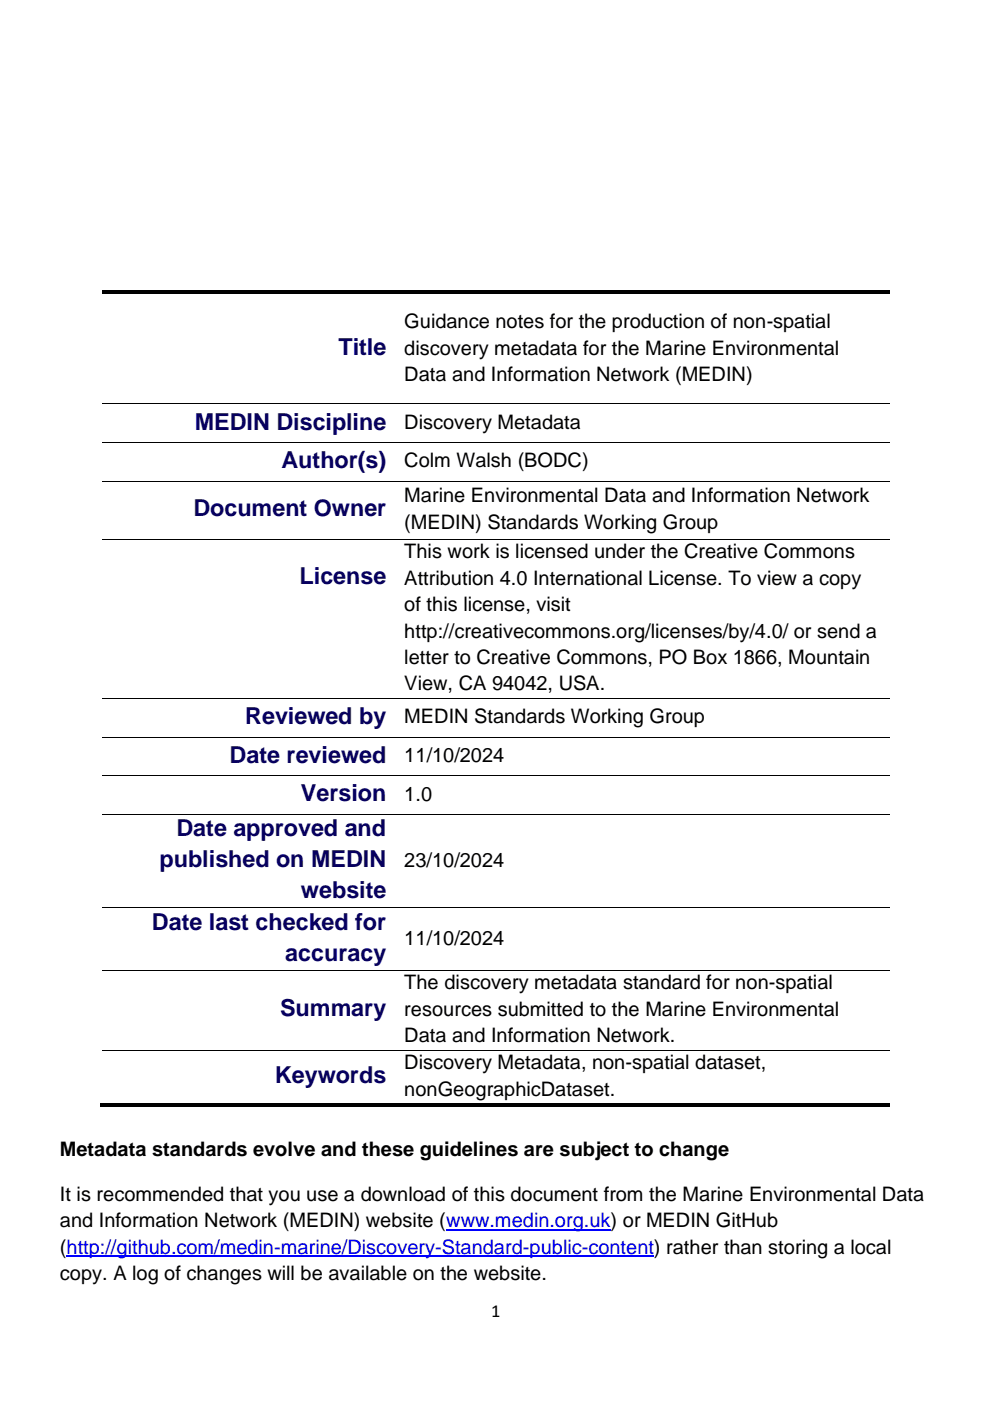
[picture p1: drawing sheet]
<svg xmlns="http://www.w3.org/2000/svg" width="210mm" height="297mm" viewBox="0 0 210 297" stroke-linecap="round" stroke-linejoin="round" font-family="sans-serif">
<defs><g id="words">
<g font-size="5" fill="#07005f">
<text x="71.7" y="75.3">Title</text>
<text x="41.3" y="91">MEDIN Discipline</text>
<text x="59.7" y="99.2">Author(s)</text>
<text x="41" y="109.4">Document Owner</text>
<text x="63.5" y="123.8">License</text>
<text x="52" y="153.5">Reviewed by</text>
<text x="48.6" y="161.7">Date reviewed</text>
<text x="63.8" y="169.9">Version</text>
<text x="37.4" y="177.3">Date approved and</text>
<text x="33.8" y="183.8">published on MEDIN</text>
<text x="63.8" y="190.4">website</text>
<text x="32.2" y="197.1">Date last checked for</text>
<text x="60.5" y="203.6">accuracy</text>
<text x="59.4" y="215.4">Summary</text>
<text x="58.3" y="229.6">Keywords</text>
</g>
<g font-size="4.2">
<text x="85.7" y="69.5">Guidance notes for the production of non-spatial</text>
<text x="85.7" y="75.1">discovery metadata for the Marine Environmental</text>
<text x="85.7" y="80.7">Data and Information Network (MEDIN)</text>
<text x="85.7" y="90.9">Discovery Metadata</text>
<text x="85.7" y="99.1">Colm Walsh (BODC)</text>
<text x="85.7" y="106.5">Marine Environmental Data and Information Network</text>
<text x="85.7" y="112.1">(MEDIN) Standards Working Group</text>
<text x="85.7" y="118.3">This work is licensed under the Creative Commons</text>
<text x="85.7" y="123.9">Attribution 4.0 International License. To view a copy</text>
<text x="85.7" y="129.5">of this license, visit</text>
<text x="85.7" y="135.1">http://creativecommons.org/licenses/by/4.0/ or send a</text>
<text x="85.7" y="140.7">letter to Creative Commons, PO Box 1866, Mountain</text>
<text x="85.7" y="146.3">View, CA 94042, USA.</text>
<text x="85.7" y="153.3">MEDIN Standards Working Group</text>
<text x="85.7" y="161.5">11/10/2024</text>
<text x="85.7" y="169.7">1.0</text>
<text x="85.7" y="183.7">23/10/2024</text>
<text x="85.7" y="200.2">11/10/2024</text>
<text x="85.7" y="209.7">The discovery metadata standard for non-spatial</text>
<text x="85.7" y="215.3">resources submitted to the Marine Environmental</text>
<text x="85.7" y="220.9">Data and Information Network.</text>
<text x="85.7" y="226.6">Discovery Metadata, non-spatial dataset,</text>
<text x="85.7" y="232.2">nonGeographicDataset.</text>
<text x="12.7" y="245">Metadata standards evolve and these guidelines are subject to change</text>
<text x="12.7" y="254.5">It is recommended that you use a download of this document from the Marine Environmental Data</text>
<text x="12.7" y="260.1">and Information Network (MEDIN) website (www.medin.org.uk) or MEDIN GitHub</text>
<text x="12.7" y="265.7">(http://github.com/medin-marine/Discovery-Standard-public-content) rather than storing a local</text>
<text x="12.7" y="271.3">copy. A log of changes will be available on the website.</text>
</g>
<text font-size="3.9" x="104.1" y="279.2">1</text>
</g></defs>
<g fill="#000">
<path d="M21.6 61.6h62.2v.8h-62.2z" fill-rule="evenodd"/>
<path d="M83.8 61.6h.8v.8h-.8z" fill-rule="evenodd"/>
<path d="M84.6 61.6h104v.8h-104z" fill-rule="evenodd"/>
<path d="M83.8 85.5h.2v.2h-.2z" fill-rule="evenodd"/>
<path d="M83.8 93.7h.2v.2h-.2z" fill-rule="evenodd"/>
<path d="M83.8 101.9h.2v.1h-.2z" fill-rule="evenodd"/>
<path d="M83.8 114.2h.2v.2h-.2z" fill-rule="evenodd"/>
<path d="M83.8 147.9h.2v.2h-.2z" fill-rule="evenodd"/>
<path d="M83.8 156.2h.2v.1h-.2z" fill-rule="evenodd"/>
<path d="M83.8 164.3h.2v.2h-.2z" fill-rule="evenodd"/>
<path d="M83.8 172.5h.2v.2h-.2z" fill-rule="evenodd"/>
<path d="M83.8 192.3h.2v.1h-.2z" fill-rule="evenodd"/>
<path d="M83.8 205.5h.2v.2h-.2z" fill-rule="evenodd"/>
<path d="M21.3 233.9h62.5v.7h-62.5z" fill-rule="evenodd"/>
<path d="M83.5 233.9h.8v.7h-.8z" fill-rule="evenodd"/>
<path d="M83.8 222.5h.2v.2h-.2z" fill-rule="evenodd"/>
<path d="M84.3 233.9h104.3v.7h-104.3z" fill-rule="evenodd"/>
</g>
<g fill="none" stroke="#000" stroke-width=".21">
<path d="M21.6 85.6h62.2M21.6 93.8h62.2M84 85.6h104.6M84 93.8h104.6M21.6 102h62.2M21.6 114.3h62.2M84 102h104.6M84 114.3h104.6M21.6 148h62.2M21.6 156.2h62.2M84 148h104.6M84 156.2h104.6"/>
<path d="M21.6 164.4h62.2M21.6 172.6h62.2M84 164.4h104.6M84 172.6h104.6M21.6 192.4h62.2M84 192.4h104.6M21.6 205.6h62.2M84 205.6h104.6M21.6 222.6h62.2M84 222.6h104.6"/>
</g>
<path d="M14.1 266.3h124.5M94.6 260.7h34.8" fill="none" stroke="#00f" stroke-width=".3"/>
<use href="#words"/>
</svg>
